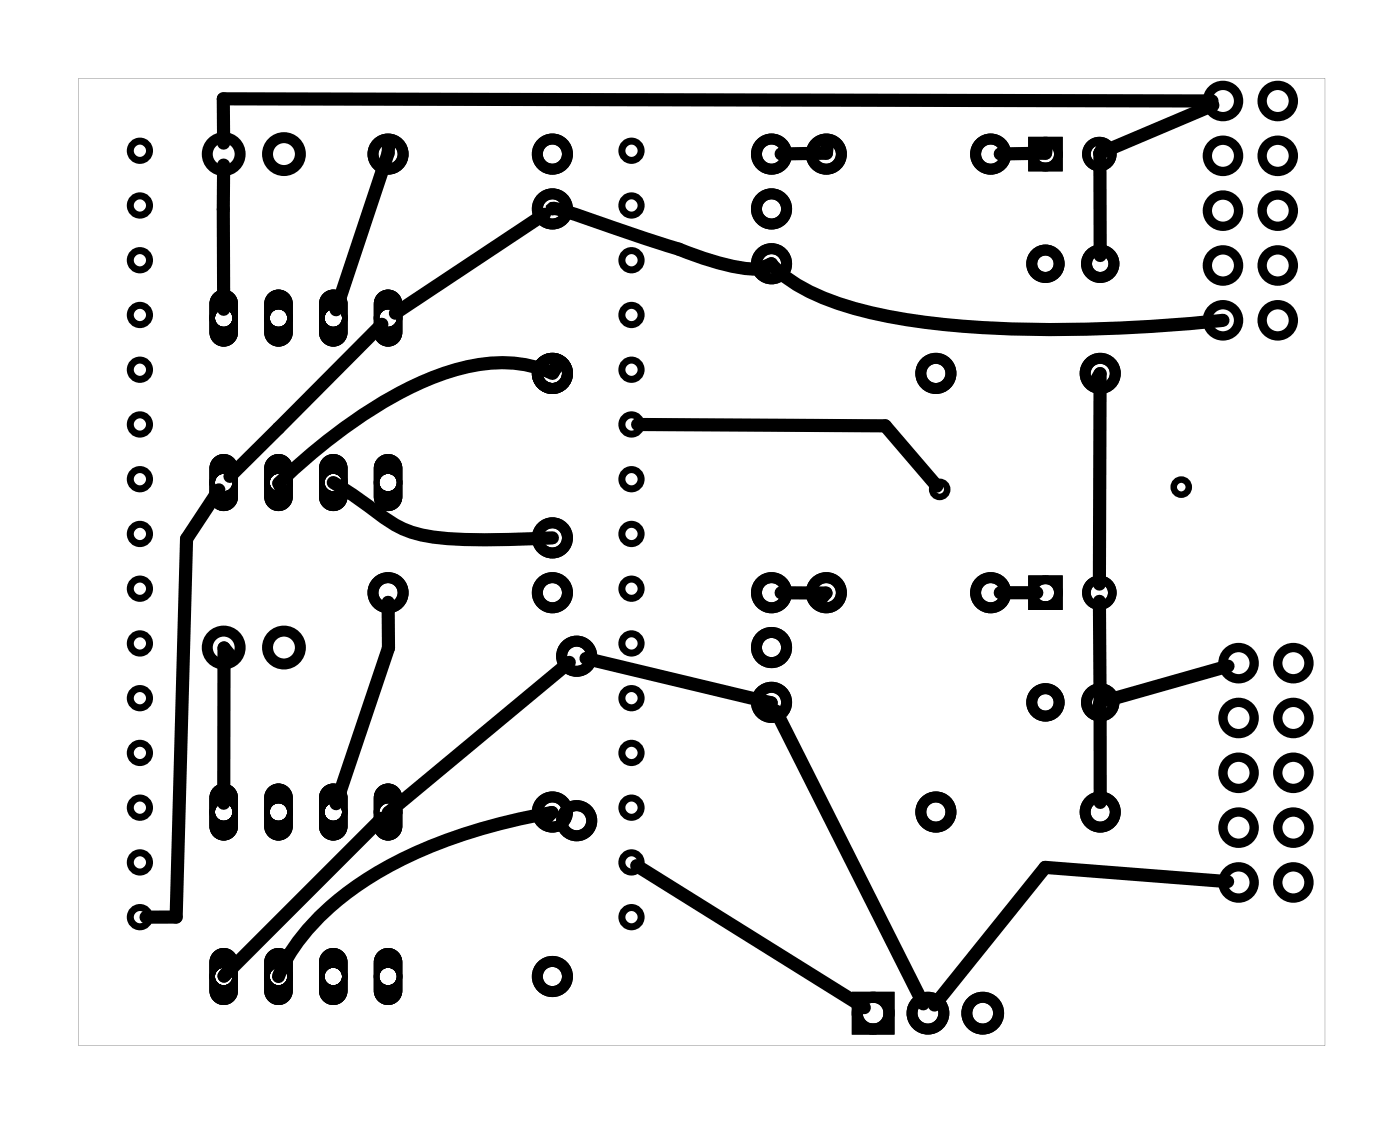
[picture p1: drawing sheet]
<svg xmlns="http://www.w3.org/2000/svg" width="65mm" height="52mm" viewBox="0 0 65 52" stroke-linecap="round" stroke-linejoin="round" font-family="sans-serif">
<g fill="#000">
<path d="M3.6 3.6h57.8v44.8h-57.8zM3.6 3.6v44.8h57.8v-44.8z"/>
<path d="M9.9 13.6l-.2 .5v1.3a.66 .66 0 0 0 .7 .7 .66 .66 0 0 0 .6-.7v-1.3a.66 .66 0 0 0-.4-.6 .66 .66 0 0 0-.7 .1zM10 14.7a.41 .41 0 0 1 .8 0 .41 .41 0 0 1-.8 0z"/>
<path d="M9.9 13.6l-.2 .5v1.3a.66 .66 0 0 0 .7 .7 .66 .66 0 0 0 .6-.7v-1.3a.66 .66 0 0 0-.4-.6 .66 .66 0 0 0-.7 .1zM10 14.7a.41 .41 0 0 1 .8 0 .41 .41 0 0 1-.8 0z"/>
<path d="M9.9 13.6l-.2 .5v1.3a.66 .66 0 0 0 .7 .7 .66 .66 0 0 0 .6-.7v-1.3a.66 .66 0 0 0-.4-.6 .66 .66 0 0 0-.7 .1zM10 14.7a.41 .41 0 0 1 .8 0 .41 .41 0 0 1-.8 0z"/>
<path d="M12.4 13.6l-.1 .5v1.3a.66 .66 0 0 0 .6 .7 .66 .66 0 0 0 .7-.7v-1.3a.66 .66 0 0 0-.4-.6 .66 .66 0 0 0-.8 .1zM12.5 14.7a.41 .41 0 0 1 .8 0 .41 .41 0 0 1-.8 0z"/>
<path d="M12.4 13.6l-.1 .5v1.3a.66 .66 0 0 0 .6 .7 .66 .66 0 0 0 .7-.7v-1.3a.66 .66 0 0 0-.4-.6 .66 .66 0 0 0-.8 .1zM12.5 14.7a.41 .41 0 0 1 .8 0 .41 .41 0 0 1-.8 0z"/>
<path d="M12.4 13.6l-.1 .5v1.3a.66 .66 0 0 0 .6 .7 .66 .66 0 0 0 .7-.7v-1.3a.66 .66 0 0 0-.4-.6 .66 .66 0 0 0-.8 .1zM12.5 14.7a.41 .41 0 0 1 .8 0 .41 .41 0 0 1-.8 0z"/>
<path d="M15 13.6l-.2 .5v1.3a.66 .66 0 0 0 .7 .7 .66 .66 0 0 0 .6-.7v-1.3a.66 .66 0 0 0-.4-.6 .66 .66 0 0 0-.7 .1zM15 14.7a.45 .45 0 0 1 .9 0 .45 .45 0 0 1-.9 0z"/>
<path d="M15 13.6l-.2 .5v1.3a.66 .66 0 0 0 .7 .7 .66 .66 0 0 0 .6-.7v-1.3a.66 .66 0 0 0-.4-.6 .66 .66 0 0 0-.7 .1zM15 14.7a.45 .45 0 0 1 .9 0 .45 .45 0 0 1-.9 0z"/>
<path d="M15 13.6l-.2 .5v1.3a.66 .66 0 0 0 .7 .7 .66 .66 0 0 0 .6-.7v-1.3a.66 .66 0 0 0-.4-.6 .66 .66 0 0 0-.7 .1zM15 14.7a.45 .45 0 0 1 .9 0 .45 .45 0 0 1-.9 0z"/>
<path d="M17.5 13.6l-.2 .5v1.3a.66 .66 0 0 0 .7 .7 .66 .66 0 0 0 .7-.7v-1.3a.66 .66 0 0 0-.5-.6 .66 .66 0 0 0-.7 .1zM17.6 14.7a.41 .41 0 0 1 .8 0 .41 .41 0 0 1-.8 0z"/>
<path d="M17.5 13.6l-.2 .5v1.3a.66 .66 0 0 0 .7 .7 .66 .66 0 0 0 .7-.7v-1.3a.66 .66 0 0 0-.5-.6 .66 .66 0 0 0-.7 .1zM17.6 14.7a.41 .41 0 0 1 .8 0 .41 .41 0 0 1-.8 0z"/>
<path d="M17.5 13.6l-.2 .5v1.3a.66 .66 0 0 0 .7 .7 .66 .66 0 0 0 .7-.7v-1.3a.66 .66 0 0 0-.5-.6 .66 .66 0 0 0-.7 .1zM17.6 14.7a.41 .41 0 0 1 .8 0 .41 .41 0 0 1-.8 0z"/>
<path d="M9.9 36.5l-.2 .5v1.3a.66 .66 0 0 0 .7 .6 .66 .66 0 0 0 .6-.6v-1.3a.66 .66 0 0 0-.4-.7 .66 .66 0 0 0-.7 .2zM10 37.6a.41 .41 0 0 1 .8 0 .41 .41 0 0 1-.8 0z"/>
<path d="M9.9 36.5l-.2 .5v1.3a.66 .66 0 0 0 .7 .6 .66 .66 0 0 0 .6-.6v-1.3a.66 .66 0 0 0-.4-.7 .66 .66 0 0 0-.7 .2zM10 37.6a.41 .41 0 0 1 .8 0 .41 .41 0 0 1-.8 0z"/>
<path d="M9.9 36.5l-.2 .5v1.3a.66 .66 0 0 0 .7 .6 .66 .66 0 0 0 .6-.6v-1.3a.66 .66 0 0 0-.4-.7 .66 .66 0 0 0-.7 .2zM10 37.6a.41 .41 0 0 1 .8 0 .41 .41 0 0 1-.8 0z"/>
<path d="M9.9 21.2l-.2 .5v1.3a.66 .66 0 0 0 .7 .7 .66 .66 0 0 0 .6-.7v-1.3a.66 .66 0 0 0-.4-.6 .66 .66 0 0 0-.7 .1zM10 22.4a.41 .41 0 0 1 .8 0 .41 .41 0 0 1-.8 0z"/>
<path d="M9.9 21.2l-.2 .5v1.3a.66 .66 0 0 0 .7 .7 .66 .66 0 0 0 .6-.7v-1.3a.66 .66 0 0 0-.4-.6 .66 .66 0 0 0-.7 .1zM10 22.4a.41 .41 0 0 1 .8 0 .41 .41 0 0 1-.8 0z"/>
<path d="M9.9 21.2l-.2 .5v1.3a.66 .66 0 0 0 .7 .7 .66 .66 0 0 0 .6-.7v-1.3a.66 .66 0 0 0-.4-.6 .66 .66 0 0 0-.7 .1zM10 22.4a.41 .41 0 0 1 .8 0 .41 .41 0 0 1-.8 0z"/>
<path d="M12.4 36.5l-.1 .5v1.3a.66 .66 0 0 0 .6 .6 .66 .66 0 0 0 .7-.6v-1.3a.66 .66 0 0 0-.4-.7 .66 .66 0 0 0-.8 .2zM12.5 37.6a.41 .41 0 0 1 .8 0 .41 .41 0 0 1-.8 0z"/>
<path d="M12.4 36.5l-.1 .5v1.3a.66 .66 0 0 0 .6 .6 .66 .66 0 0 0 .7-.6v-1.3a.66 .66 0 0 0-.4-.7 .66 .66 0 0 0-.8 .2zM12.5 37.6a.41 .41 0 0 1 .8 0 .41 .41 0 0 1-.8 0z"/>
<path d="M12.4 36.5l-.1 .5v1.3a.66 .66 0 0 0 .6 .6 .66 .66 0 0 0 .7-.6v-1.3a.66 .66 0 0 0-.4-.7 .66 .66 0 0 0-.8 .2zM12.5 37.6a.41 .41 0 0 1 .8 0 .41 .41 0 0 1-.8 0z"/>
<path d="M12.4 21.2l-.1 .5v1.3a.66 .66 0 0 0 .6 .7 .66 .66 0 0 0 .7-.7v-1.3a.66 .66 0 0 0-.4-.6 .66 .66 0 0 0-.8 .1zM12.5 22.4a.41 .41 0 0 1 .8 0 .41 .41 0 0 1-.8 0z"/>
<path d="M12.4 21.2l-.1 .5v1.3a.66 .66 0 0 0 .6 .7 .66 .66 0 0 0 .7-.7v-1.3a.66 .66 0 0 0-.4-.6 .66 .66 0 0 0-.8 .1zM12.5 22.4a.41 .41 0 0 1 .8 0 .41 .41 0 0 1-.8 0z"/>
<path d="M12.4 21.2l-.1 .5v1.3a.66 .66 0 0 0 .6 .7 .66 .66 0 0 0 .7-.7v-1.3a.66 .66 0 0 0-.4-.6 .66 .66 0 0 0-.8 .1zM12.5 22.4a.41 .41 0 0 1 .8 0 .41 .41 0 0 1-.8 0z"/>
<path d="M15 36.5l-.2 .5v1.3a.66 .66 0 0 0 .7 .6 .66 .66 0 0 0 .6-.6v-1.3a.66 .66 0 0 0-.4-.7 .66 .66 0 0 0-.7 .2zM15 37.6a.45 .45 0 0 1 .9 0 .45 .45 0 0 1-.9 0z"/>
<path d="M15 36.5l-.2 .5v1.3a.66 .66 0 0 0 .7 .6 .66 .66 0 0 0 .6-.6v-1.3a.66 .66 0 0 0-.4-.7 .66 .66 0 0 0-.7 .2zM15 37.6a.45 .45 0 0 1 .9 0 .45 .45 0 0 1-.9 0z"/>
<path d="M15 36.5l-.2 .5v1.3a.66 .66 0 0 0 .7 .6 .66 .66 0 0 0 .6-.6v-1.3a.66 .66 0 0 0-.4-.7 .66 .66 0 0 0-.7 .2zM15 37.6a.45 .45 0 0 1 .9 0 .45 .45 0 0 1-.9 0z"/>
<path d="M15 21.2l-.2 .5v1.3a.66 .66 0 0 0 .7 .7 .66 .66 0 0 0 .6-.7v-1.3a.66 .66 0 0 0-.4-.6 .66 .66 0 0 0-.7 .1zM15 22.4a.45 .45 0 0 1 .9 0 .45 .45 0 0 1-.9 0z"/>
<path d="M15 21.2l-.2 .5v1.3a.66 .66 0 0 0 .7 .7 .66 .66 0 0 0 .6-.7v-1.3a.66 .66 0 0 0-.4-.6 .66 .66 0 0 0-.7 .1zM15 22.4a.45 .45 0 0 1 .9 0 .45 .45 0 0 1-.9 0z"/>
<path d="M15 21.2l-.2 .5v1.3a.66 .66 0 0 0 .7 .7 .66 .66 0 0 0 .6-.7v-1.3a.66 .66 0 0 0-.4-.6 .66 .66 0 0 0-.7 .1zM15 22.4a.45 .45 0 0 1 .9 0 .45 .45 0 0 1-.9 0z"/>
<path d="M17.5 36.5l-.2 .5v1.3a.66 .66 0 0 0 .7 .6 .66 .66 0 0 0 .7-.6v-1.3a.66 .66 0 0 0-.5-.7 .66 .66 0 0 0-.7 .2zM17.6 37.6a.41 .41 0 0 1 .8 0 .41 .41 0 0 1-.8 0z"/>
<path d="M17.5 36.5l-.2 .5v1.3a.66 .66 0 0 0 .7 .6 .66 .66 0 0 0 .7-.6v-1.3a.66 .66 0 0 0-.5-.7 .66 .66 0 0 0-.7 .2zM17.6 37.6a.41 .41 0 0 1 .8 0 .41 .41 0 0 1-.8 0z"/>
<path d="M17.5 36.5l-.2 .5v1.3a.66 .66 0 0 0 .7 .6 .66 .66 0 0 0 .7-.6v-1.3a.66 .66 0 0 0-.5-.7 .66 .66 0 0 0-.7 .2zM17.6 37.6a.41 .41 0 0 1 .8 0 .41 .41 0 0 1-.8 0z"/>
<path d="M17.5 21.2l-.2 .5v1.3a.66 .66 0 0 0 .7 .7 .66 .66 0 0 0 .7-.7v-1.3a.66 .66 0 0 0-.5-.6 .66 .66 0 0 0-.7 .1zM17.6 22.4a.41 .41 0 0 1 .8 0 .41 .41 0 0 1-.8 0z"/>
<path d="M17.5 21.2l-.2 .5v1.3a.66 .66 0 0 0 .7 .7 .66 .66 0 0 0 .7-.7v-1.3a.66 .66 0 0 0-.5-.6 .66 .66 0 0 0-.7 .1zM17.6 22.4a.41 .41 0 0 1 .8 0 .41 .41 0 0 1-.8 0z"/>
<path d="M17.5 21.2l-.2 .5v1.3a.66 .66 0 0 0 .7 .7 .66 .66 0 0 0 .7-.7v-1.3a.66 .66 0 0 0-.5-.6 .66 .66 0 0 0-.7 .1zM17.6 22.4a.41 .41 0 0 1 .8 0 .41 .41 0 0 1-.8 0z"/>
<path d="M9.9 44.1l-.2 .5v1.3a.66 .66 0 0 0 .7 .7 .66 .66 0 0 0 .6-.7v-1.3a.66 .66 0 0 0-.4-.6 .66 .66 0 0 0-.7 .1zM10 45.2a.41 .41 0 0 1 .8 0 .41 .41 0 0 1-.8 0z"/>
<path d="M9.9 44.1l-.2 .5v1.3a.66 .66 0 0 0 .7 .7 .66 .66 0 0 0 .6-.7v-1.3a.66 .66 0 0 0-.4-.6 .66 .66 0 0 0-.7 .1zM10 45.2a.41 .41 0 0 1 .8 0 .41 .41 0 0 1-.8 0z"/>
<path d="M9.9 44.1l-.2 .5v1.3a.66 .66 0 0 0 .7 .7 .66 .66 0 0 0 .6-.7v-1.3a.66 .66 0 0 0-.4-.6 .66 .66 0 0 0-.7 .1zM10 45.2a.41 .41 0 0 1 .8 0 .41 .41 0 0 1-.8 0z"/>
<path d="M12.4 44.1l-.1 .5v1.3a.66 .66 0 0 0 .6 .7 .66 .66 0 0 0 .7-.7v-1.3a.66 .66 0 0 0-.4-.6 .66 .66 0 0 0-.8 .1zM12.5 45.2a.41 .41 0 0 1 .8 0 .41 .41 0 0 1-.8 0z"/>
<path d="M12.4 44.1l-.1 .5v1.3a.66 .66 0 0 0 .6 .7 .66 .66 0 0 0 .7-.7v-1.3a.66 .66 0 0 0-.4-.6 .66 .66 0 0 0-.8 .1zM12.5 45.2a.41 .41 0 0 1 .8 0 .41 .41 0 0 1-.8 0z"/>
<path d="M12.4 44.1l-.1 .5v1.3a.66 .66 0 0 0 .6 .7 .66 .66 0 0 0 .7-.7v-1.3a.66 .66 0 0 0-.4-.6 .66 .66 0 0 0-.8 .1zM12.5 45.2a.41 .41 0 0 1 .8 0 .41 .41 0 0 1-.8 0z"/>
<path d="M15 44.1l-.2 .5v1.3a.66 .66 0 0 0 .7 .7 .66 .66 0 0 0 .6-.7v-1.3a.66 .66 0 0 0-.4-.6 .66 .66 0 0 0-.7 .1zM15 45.2a.45 .45 0 0 1 .9 0 .45 .45 0 0 1-.9 0z"/>
<path d="M15 44.1l-.2 .5v1.3a.66 .66 0 0 0 .7 .7 .66 .66 0 0 0 .6-.7v-1.3a.66 .66 0 0 0-.4-.6 .66 .66 0 0 0-.7 .1zM15 45.2a.45 .45 0 0 1 .9 0 .45 .45 0 0 1-.9 0z"/>
<path d="M15 44.1l-.2 .5v1.3a.66 .66 0 0 0 .7 .7 .66 .66 0 0 0 .6-.7v-1.3a.66 .66 0 0 0-.4-.6 .66 .66 0 0 0-.7 .1zM15 45.2a.45 .45 0 0 1 .9 0 .45 .45 0 0 1-.9 0z"/>
<path d="M17.5 44.1l-.2 .5v1.3a.66 .66 0 0 0 .7 .7 .66 .66 0 0 0 .7-.7v-1.3a.66 .66 0 0 0-.5-.6 .66 .66 0 0 0-.7 .1zM17.6 45.2a.41 .41 0 0 1 .8 0 .41 .41 0 0 1-.8 0z"/>
<path d="M17.5 44.1l-.2 .5v1.3a.66 .66 0 0 0 .7 .7 .66 .66 0 0 0 .7-.7v-1.3a.66 .66 0 0 0-.5-.6 .66 .66 0 0 0-.7 .1zM17.6 45.2a.41 .41 0 0 1 .8 0 .41 .41 0 0 1-.8 0z"/>
<path d="M17.5 44.1l-.2 .5v1.3a.66 .66 0 0 0 .7 .7 .66 .66 0 0 0 .7-.7v-1.3a.66 .66 0 0 0-.5-.6 .66 .66 0 0 0-.7 .1zM17.6 45.2a.41 .41 0 0 1 .8 0 .41 .41 0 0 1-.8 0z"/>
</g>
<g fill="none" stroke="#000" stroke-width=".3">
<circle cx="43.6" cy="22.7" r=".35"/>
<circle cx="54.8" cy="22.6" r=".35"/>
</g>
<g fill="none" stroke="#000" stroke-width=".43">
<circle cx="56.7" cy="4.7" r=".72"/>
<circle cx="56.7" cy="9.8" r=".72"/>
<circle cx="56.7" cy="12.3" r=".72"/>
<circle cx="56.7" cy="7.2" r=".72"/>
<circle cx="56.7" cy="14.8" r=".72"/>
<circle cx="59.2" cy="4.7" r=".72"/>
<circle cx="59.2" cy="9.8" r=".72"/>
<circle cx="59.2" cy="12.3" r=".72"/>
<circle cx="59.2" cy="7.2" r=".72"/>
<circle cx="59.2" cy="14.8" r=".72"/>
<circle cx="57.4" cy="30.7" r=".72"/>
<circle cx="57.4" cy="38.3" r=".72"/>
<circle cx="57.4" cy="35.8" r=".72"/>
<circle cx="57.4" cy="33.3" r=".72"/>
<circle cx="60" cy="30.7" r=".72"/>
<circle cx="60" cy="38.3" r=".72"/>
<circle cx="60" cy="35.8" r=".72"/>
<circle cx="60" cy="33.3" r=".72"/>
<circle cx="57.4" cy="40.9" r=".72"/>
<circle cx="60" cy="40.9" r=".72"/>
</g>
<g fill="none" stroke="#000" stroke-width=".51">
<path d="M39.7 46.2h1.5v1.5h-1.5z"/>
<circle cx="10.4" cy="7.1" r=".76"/>
<circle cx="13.2" cy="7.1" r=".76"/>
<circle cx="18" cy="7.1" r=".7"/>
<circle cx="25.6" cy="7.1" r=".7"/>
<circle cx="25.6" cy="17.3" r=".7"/>
<circle cx="25.6" cy="9.7" r=".7"/>
<circle cx="35.8" cy="9.7" r=".7"/>
<circle cx="35.8" cy="12.2" r=".7"/>
<circle cx="35.8" cy="7.1" r=".7"/>
<circle cx="38.3" cy="7.1" r=".7"/>
<circle cx="43.4" cy="17.3" r=".7"/>
<circle cx="45.9" cy="7.1" r=".7"/>
<circle cx="48.5" cy="12.2" r=".64"/>
<circle cx="51" cy="17.3" r=".7"/>
<circle cx="51" cy="12.2" r=".64"/>
<circle cx="10.4" cy="30" r=".76"/>
<circle cx="13.2" cy="30" r=".76"/>
<circle cx="18" cy="27.5" r=".7"/>
<circle cx="25.6" cy="27.5" r=".7"/>
<circle cx="25.6" cy="24.9" r=".7"/>
<circle cx="25.6" cy="37.6" r=".7"/>
<circle cx="26.7" cy="38" r=".7"/>
<circle cx="26.7" cy="30.4" r=".7"/>
<circle cx="35.8" cy="32.5" r=".7"/>
<circle cx="35.8" cy="30" r=".7"/>
<circle cx="35.8" cy="27.5" r=".7"/>
<circle cx="38.3" cy="27.5" r=".7"/>
<circle cx="43.4" cy="37.6" r=".7"/>
<circle cx="45.9" cy="27.5" r=".7"/>
<circle cx="48.5" cy="32.5" r=".64"/>
<circle cx="51" cy="37.6" r=".7"/>
<circle cx="51" cy="32.5" r=".64"/>
<circle cx="25.6" cy="45.2" r=".7"/>
<circle cx="40.5" cy="46.9" r=".74"/>
<circle cx="43" cy="46.9" r=".74"/>
<circle cx="45.6" cy="46.9" r=".74"/>
</g>
<g fill="none" stroke="#000" stroke-width=".4">
<path d="M47.9 6.5h1.2v1.2h-1.2zM47.9 26.9h1.2v1.2h-1.2z"/>
<circle cx="48.5" cy="7.1" r=".6"/>
<circle cx="51" cy="7.1" r=".6"/>
<circle cx="48.5" cy="27.5" r=".6"/>
<circle cx="51" cy="27.5" r=".6"/>
</g>
<g fill="none" stroke="#000" stroke-width=".32">
<circle cx="6.5" cy="19.7" r=".45"/>
<circle cx="6.5" cy="17.1" r=".45"/>
<circle cx="6.5" cy="12.1" r=".45"/>
<circle cx="6.5" cy="7" r=".45"/>
<circle cx="6.5" cy="9.5" r=".45"/>
<circle cx="6.5" cy="14.6" r=".45"/>
<circle cx="29.3" cy="19.7" r=".45"/>
<circle cx="29.3" cy="17.1" r=".45"/>
<circle cx="29.3" cy="12.1" r=".45"/>
<circle cx="29.3" cy="7" r=".45"/>
<circle cx="29.3" cy="9.5" r=".45"/>
<circle cx="29.3" cy="14.6" r=".45"/>
<circle cx="6.5" cy="22.2" r=".45"/>
<circle cx="6.5" cy="24.7" r=".45"/>
<circle cx="6.5" cy="27.3" r=".45"/>
<circle cx="6.5" cy="29.8" r=".45"/>
<circle cx="6.5" cy="32.3" r=".45"/>
<circle cx="6.5" cy="40" r=".45"/>
<circle cx="6.5" cy="37.4" r=".45"/>
<circle cx="6.5" cy="34.9" r=".45"/>
<circle cx="29.3" cy="24.7" r=".45"/>
<circle cx="29.3" cy="27.3" r=".45"/>
<circle cx="29.3" cy="22.2" r=".45"/>
<circle cx="29.3" cy="34.9" r=".45"/>
<circle cx="29.3" cy="32.3" r=".45"/>
<circle cx="29.3" cy="37.4" r=".45"/>
<circle cx="29.3" cy="40" r=".45"/>
<circle cx="29.3" cy="29.8" r=".45"/>
<circle cx="6.5" cy="42.5" r=".45"/>
<circle cx="29.3" cy="42.5" r=".45"/>
</g>
<g fill="none" stroke="#000" stroke-width=".25">
<circle cx="10.4" cy="14.7" r=".53"/>
<circle cx="12.9" cy="14.7" r=".53"/>
<circle cx="15.5" cy="14.7" r=".53"/>
<circle cx="18" cy="14.7" r=".53"/>
<circle cx="10.4" cy="37.6" r=".53"/>
<circle cx="10.4" cy="22.4" r=".53"/>
<circle cx="12.9" cy="37.6" r=".53"/>
<circle cx="12.9" cy="22.4" r=".53"/>
<circle cx="15.5" cy="37.6" r=".53"/>
<circle cx="15.5" cy="22.4" r=".53"/>
<circle cx="18" cy="37.6" r=".53"/>
<circle cx="18" cy="22.4" r=".53"/>
<circle cx="10.4" cy="45.2" r=".53"/>
<circle cx="12.9" cy="45.2" r=".53"/>
<circle cx="15.5" cy="45.2" r=".53"/>
<circle cx="18" cy="45.2" r=".53"/>
</g>
<g fill="none" stroke="#000" stroke-width=".61">
<path d="M10.4 7.6v6.7M17.7 15l-7 7.1M18 6.7v.4l-2.4 7.3M25.2 9.9l-6.9 4.6M25.6 9.7l.5 .1 5.4 1.7a7.8 7.8 0 0 0 4 .9l.3-.2M25.6 17.3a6.7 6.7 0 0 0-5.2 .1 23.4 23.4 0 0 0-7.5 5l.2 .3M25.8 16.9l-.2 .4M29.6 19.7h11.4l2.4 2.8M35.4 12.4l.4-.2a10 10 0 0 0 5.4 2.5 57.5 57.5 0 0 0 14.7 .2l.8-.1M38.4 6.7l-.1 .4h-2.1M48.5 6.7v.4h-2.1M50.8 17.7l.2-.4v9.8"/>
<path d="M51 7.1v4.7M51.2 6.8l-.2 .3M56.2 4.7l-45.8-.1v2M56.2 4.9l-5.2 2.2M10.1 22.7l-1.5 2.3-.4 17.5h-1.4M10.7 30.4l-.3-.4v7.2M15.5 22.4l1.9 1.3a5.4 5.4 0 0 0 3.7 1.3l4.5-.1M17.7 37.9l-7.3 7.3 .2-.3M18 27.9v2.1l-2.4 7.2M25.3 37.9l.3-.3a20.9 20.9 0 0 0-10 4.2 8.5 8.5 0 0 0-2.7 3.4M26.4 30.7l-8.4 6.9 .3 .3M27.2 30.5l8.6 2.1-.3 .3"/>
<path d="M36 32.9l6.8 13.6M36.2 27.5h2.1l-.3 .3M46.4 27.5h1.7M51 27.9v4.7M51 32.6v4.6M51 32.6l-.1 .3M56.9 30.9l-5.5 1.5M29.5 40.1l10.6 6.6M56.9 40.8l-8.4-.6-5.2 6.4"/>
</g>
</svg>
